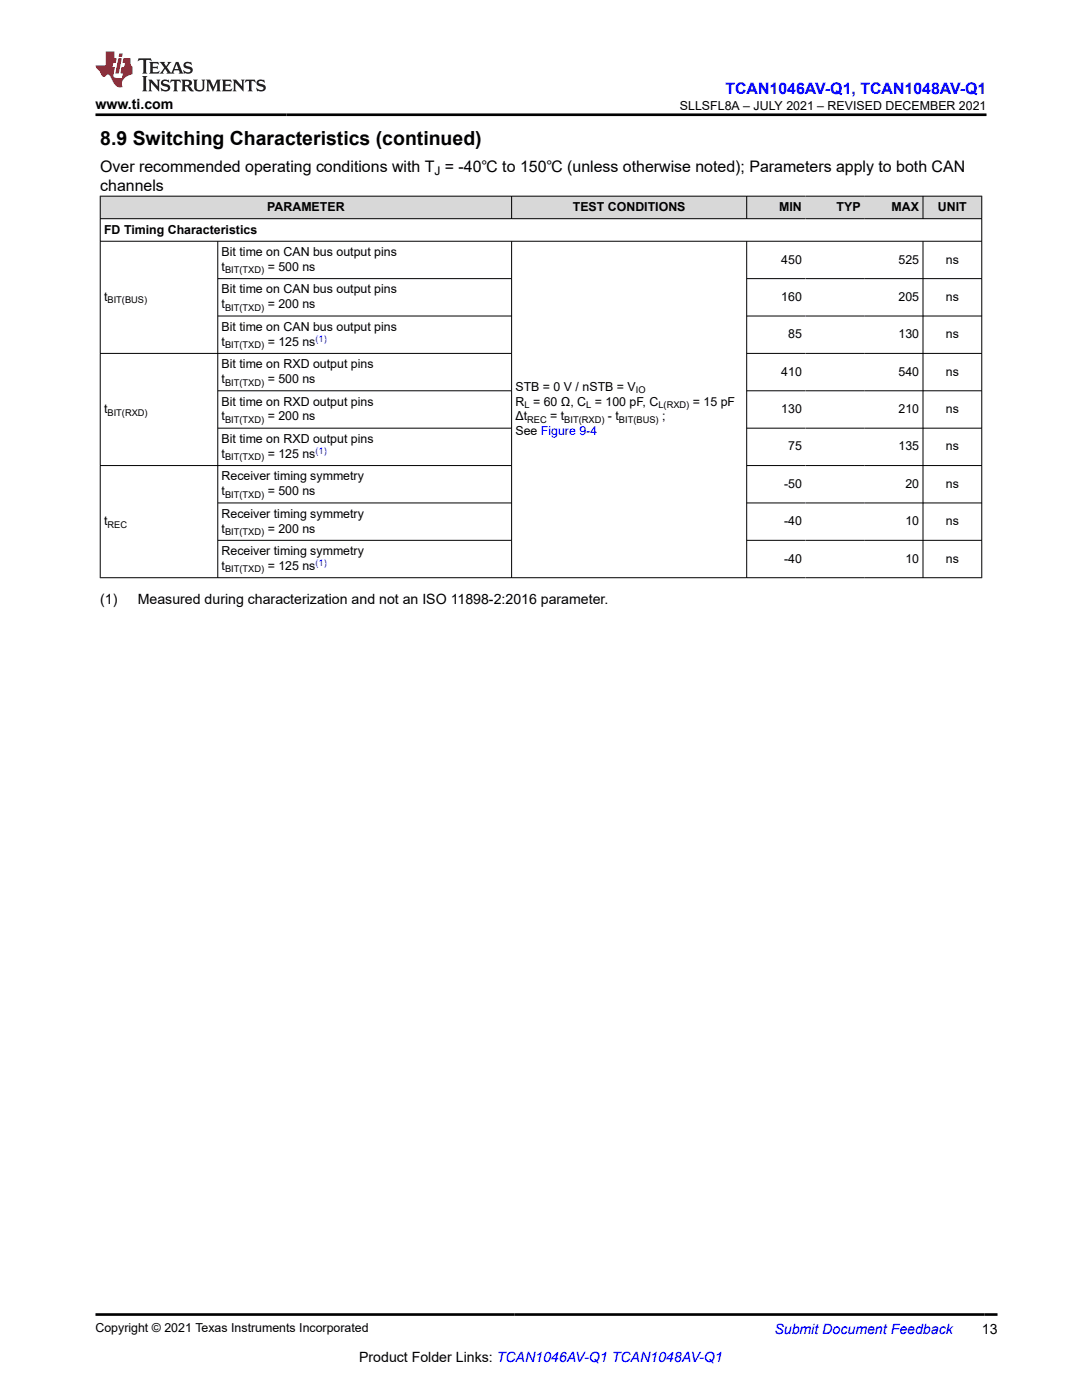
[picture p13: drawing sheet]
<svg xmlns="http://www.w3.org/2000/svg" width="216mm" height="279mm" viewBox="0 0 216 279" stroke-linecap="round" stroke-linejoin="round" font-family="sans-serif">
<defs><g id="words">
<text font-size="3.9" x="20" y="28.8">8.9 Switching Characteristics (continued)</text>
<text font-size="3.2" fill="#00f" x="144.7" y="18.7">TCAN1046AV-Q1, TCAN1048AV-Q1</text>
<g font-size="3.2">
<text x="20" y="34.3">Over recommended operating conditions with T = -40℃ to 150℃ (unless otherwise noted); Parameters apply to both CAN</text>
<text x="20" y="38.1">channels</text>
</g>
<g font-size="2.8">
<text x="19" y="21.8">www.ti.com</text>
<text x="20" y="120.4">(1)</text>
<text x="27.5" y="120.4">Measured during characterization and not an ISO 11898-2:2016 parameter.</text>
<text x="195.9" y="266.1">13</text>
<text x="71.7" y="271.7">Product Folder Links: TCAN1046AV-Q1 TCAN1048AV-Q1</text>
</g>
<text font-size="2.8" fill="#00f" x="154.5" y="266.2">Submit Document Feedback</text>
<g font-size="2.5">
<text x="135.7" y="21.9">SLLSFL8A – JULY 2021 – REVISED DECEMBER 2021</text>
<text x="20.8" y="46.6">FD Timing Characteristics</text>
<text x="53.3" y="42.1">PARAMETER</text>
<text x="114.3" y="42.1">TEST CONDITIONS</text>
<text x="155.5" y="42.1">MIN</text>
<text x="166.9" y="42.1">TYP</text>
<text x="177.9" y="42.1">MAX</text>
<text x="187.2" y="42.1">UNIT</text>
<text x="44.2" y="51.1">Bit time on CAN bus output pins</text>
<text x="155.9" y="52.6">450</text>
<text x="179.3" y="52.6">525</text>
<text x="188.7" y="52.6">ns</text>
<text x="44.2" y="54.1">t</text>
<text x="44.2" y="58.6">Bit time on CAN bus output pins</text>
<text x="53.4" y="54.1">= 500 ns</text>
<text x="20.8" y="60">t</text>
<text x="44.2" y="61.5">t</text>
<text x="53.4" y="61.5">= 200 ns</text>
<text x="155.9" y="60">160</text>
<text x="179.3" y="60">205</text>
<text x="188.7" y="60">ns</text>
<text x="44.2" y="66">Bit time on CAN bus output pins</text>
<text x="44.2" y="69">t</text>
<text x="53.4" y="69">= 125 ns</text>
<text x="157.3" y="67.5">85</text>
<text x="179.3" y="67.5">130</text>
<text x="188.7" y="67.5">ns</text>
<text x="44.2" y="73.5">Bit time on RXD output pins</text>
<text x="44.2" y="76.5">t</text>
<text x="53.4" y="76.5">= 500 ns</text>
<text x="102.9" y="78">STB = 0 V / nSTB = V</text>
<text x="155.9" y="75">410</text>
<text x="179.3" y="75">540</text>
<text x="188.7" y="75">ns</text>
<text x="20.8" y="82.4">t</text>
<text x="44.2" y="81">Bit time on RXD output pins</text>
<text x="44.2" y="83.9">t</text>
<text x="53.4" y="83.9">= 200 ns</text>
<text x="102.9" y="83.9">Δt</text>
<text x="102.9" y="81">R = 60 Ω, C = 100 pF, C</text>
<text x="109.8" y="83.9">= t</text>
<text x="121.3" y="83.9">- t</text>
<text x="132.1" y="83.9">;</text>
<text x="138.2" y="81">= 15 pF</text>
<text x="155.9" y="82.4">130</text>
<text x="179.3" y="82.4">210</text>
<text x="188.7" y="82.4">ns</text>
<text x="44.2" y="88.4">Bit time on RXD output pins</text>
<text x="102.9" y="86.9">See Figure 9-4</text>
<text x="157.3" y="89.9">75</text>
<text x="179.3" y="89.9">135</text>
<text x="188.7" y="89.9">ns</text>
<text x="44.2" y="91.4">t</text>
<text x="44.2" y="95.9">Receiver timing symmetry</text>
<text x="53.4" y="91.4">= 125 ns</text>
<text x="44.2" y="98.8">t</text>
<text x="53.4" y="98.8">= 500 ns</text>
<text x="156.4" y="97.4">-50</text>
<text x="180.7" y="97.4">20</text>
<text x="188.7" y="97.4">ns</text>
<text x="20.8" y="104.8">t</text>
<text x="44.2" y="103.3">Receiver timing symmetry</text>
<text x="44.2" y="106.3">t</text>
<text x="53.4" y="106.3">= 200 ns</text>
<text x="156.4" y="104.8">-40</text>
<text x="180.7" y="104.8">10</text>
<text x="188.7" y="104.8">ns</text>
<text x="44.2" y="110.8">Receiver timing symmetry</text>
<text x="44.2" y="113.8">t</text>
<text x="53.4" y="113.8">= 125 ns</text>
<text x="156.4" y="112.3">-40</text>
<text x="180.7" y="112.3">10</text>
<text x="188.7" y="112.3">ns</text>
<text x="19" y="265.9">Copyright © 2021 Texas Instruments Incorporated</text>
</g>
<text font-size="2.4" x="86.7" y="34.9">J</text>
<g font-size="1.9">
<text x="44.9" y="54.6">BIT(TXD)</text>
<text x="21.5" y="60.5">BIT(BUS)</text>
<text x="44.9" y="62">BIT(TXD)</text>
<text x="44.9" y="69.5">BIT(TXD)</text>
<text x="44.9" y="76.9">BIT(TXD)</text>
<text x="21.5" y="82.9">BIT(RXD)</text>
<text x="104.6" y="81.4">L</text>
<text x="117" y="81.4">L</text>
<text x="126.9" y="78.5">IO</text>
<text x="131.4" y="81.4">L(RXD)</text>
<text x="44.9" y="84.4">BIT(TXD)</text>
<text x="105.2" y="84.4">REC</text>
<text x="112.6" y="84.4">BIT(RXD)</text>
<text x="123.5" y="84.4">BIT(BUS)</text>
<text x="44.9" y="91.9">BIT(TXD)</text>
<text x="44.9" y="99.3">BIT(TXD)</text>
<text x="21.5" y="105.3">REC</text>
<text x="44.9" y="106.8">BIT(TXD)</text>
<text x="44.9" y="114.3">BIT(TXD)</text>
</g>
<g font-size="1.9" fill="#00f">
<text x="63" y="68.2">(1)</text>
<text x="63" y="90.6">(1)</text>
<text x="63" y="112.9">(1)</text>
</g>
</g></defs>
<g fill="#d8d8d8">
<path d="M20 39.1h175.9v4.5h-175.9z" fill-rule="evenodd"/>
<path d="M20.1 39.2h81.9v4.4h-81.9z" fill-rule="evenodd"/>
<path d="M102.1 39.2h46.8v4.4h-46.8z" fill-rule="evenodd"/>
<path d="M149.1 39.2h11.6v4.4h-11.6z" fill-rule="evenodd"/>
<path d="M160.7 39.2h11.7v4.4h-11.7z" fill-rule="evenodd"/>
<path d="M172.4 39.2h11.7v4.4h-11.7z" fill-rule="evenodd"/>
<path d="M184.2 39.2h11.6v4.4h-11.6z" fill-rule="evenodd"/>
</g>
<g fill="none" stroke="#000" stroke-width=".2">
<path d="M19.9 39.1h176.1M20 39.1v76.3M102.1 39.1v4.6M149 39.1v4.6M184.2 39.1v4.6M195.9 39.1v76.3M19.9 43.6h176.1M19.9 48.1h176.1M43.5 48.1v67.3M43.5 55.6h58.6M102.1 48.1v67.3M149 48.1v67.3"/>
<path d="M149 55.6h47M184.2 48.1v67.3M19.9 70.5h82.2M43.5 63.1h58.6M43.5 78h58.6M149 70.5h47M149 63.1h47M149 78h47M43.5 85.5h58.6M102.1 92.9h-82.2M149 92.9h47M149 85.5h47"/>
<path d="M43.5 100.4h58.6M43.5 107.8h58.6M149 100.4h47M149 107.8h47M196 115.3h-176.1"/>
</g>
<path d="M27.7 11.6l-.2 .6 .5-.2h.6v.1v2.2l-.2 .4h1l-.2-.4v-2.2v-.1h.5l.5 .2-.1-.6zM29.8 12.4l.2 .3v1.6l-.2 .4h1.9l.1-.6a1.08 1.08 0 0 1-1.3 .2v-.7h.6l.4 .2v-.7l-.4 .2h-.6v-.5l.2-.2a1 1 0 0 1 1 .3l-.1-.5zM31.8 12.4l1 1.1-1 1.2h.9l-.2-.2 .4-.8 .5 .8-.2 .2h1.6l-.2-.2 .1-.5h1l.1 .5-.1 .2h.9l-.2-.4-.8-1.9h-.5l-1 2.1-.8-1.1 .9-1h-.8l.2 .2-.5 .6-.3-.6 .1-.2zM35.2 12.8l.4 1h-.8zM36.8 12.5a.65 .65 0 0 0-.2 .7 .65 .65 0 0 0 .6 .5l.7 .1 .1 .3a.79 .79 0 0 1-.7 .4 .79 .79 0 0 1-.7-.5l.1 .7 .2-.1a.93 .93 0 0 0 1.1 0 .93 .93 0 0 0 .4-.9 1.46 1.46 0 0 0-1.2-.6l-.1-.3a1.09 1.09 0 0 1 1.2 .2l-.2-.6-.1 .1-.6-.2zM28.4 15.2l.2 .4v2.2l-.2 .4h1l-.2-.4v-2.2l.2-.4zM29.6 15.9l.2 .4v1.5l-.2 .4h.8l-.3-.4v-1.3l1.7 1.8v-2l.2-.4h-.8l.2 .2 .1 1.1-1.2-1.3zM32.3 16a.65 .65 0 0 0-.2 .8 .65 .65 0 0 0 .7 .4l.6 .2 .1 .2a.79 .79 0 0 1-.7 .4 .79 .79 0 0 1-.7-.5l.1 .7 .2-.1a.93 .93 0 0 0 1.1 .1 .93 .93 0 0 0 .4-1 1.46 1.46 0 0 0-1.2-.5l-.1-.4a1.09 1.09 0 0 1 1.2 .2l-.2-.6-.1 .1-.6-.1zM34.1 15.9l-.1 .6a.63 .63 0 0 1 .7-.3l.1 1.6-.3 .4h1l-.2-.4v-1.6a.66 .66 0 0 1 .8 .3l-.1-.6zM36.2 15.9l.2 .4v1.5l-.2 .4h.9l-.2-.2v-.7h.5l.1 .2a.79 .79 0 0 0 1.2 .6l-1-.9a.61 .61 0 0 0 .6-.6 .61 .61 0 0 0-.5-.7zM36.9 16.2h.2a.47 .47 0 0 1 .5 .1 .47 .47 0 0 1 .1 .5l-.2 .1-.6 .1zM38.5 15.9l.2 .2a2.27 2.27 0 0 0 .4 2 1.04 1.04 0 0 0 1.7-.7v-1.3l.2-.2h-.8l.2 .4v1.1a.6 .6 0 0 1-.6 .6 .6 .6 0 0 1-.6-.6v-1.1l.3-.4zM41.1 15.9l.2 .4v1.5l-.2 .4h.7l-.2-.4v-1.4l.9 1.9 .8-1.9v1.4l-.2 .4h1l-.3-.4v-1.5l.3-.4h-.8l-.7 1.5-.7-1.5zM44.3 15.9l.2 .4v1.5l-.2 .4h1.9l.1-.6a1.09 1.09 0 0 1-1.3 .2v-.7h.6l.4 .2v-.6l-.4 .2h-.6v-.6l.2-.1a1.01 1.01 0 0 1 1 .3l-.1-.6zM46.4 15.9l.3 .4v1.5l-.3 .4h.8l-.2-.4v-1.3l1.6 1.8v-2l.2-.4h-.7l.2 .2v1.1l-1.2-1.3zM49 15.9l-.1 .6a.63 .63 0 0 1 .8-.3v1.6l-.3 .4h1l-.2-.4v-1.6a.66 .66 0 0 1 .8 .3l-.1-.6zM51.4 16a.65 .65 0 0 0-.2 .8 .65 .65 0 0 0 .6 .4l.6 .2 .2 .2a.79 .79 0 0 1-.8 .4 .79 .79 0 0 1-.6-.5l.1 .7 .2-.1a.93 .93 0 0 0 1 .1 .93 .93 0 0 0 .5-1 1.46 1.46 0 0 0-1.3-.5l-.1-.4a1.09 1.09 0 0 1 1.3 .2l-.2-.6-.2 .1-.5-.1z" fill="#231f20"/>
<path d="M21.1 10.3v2.7h-2.1l.1 .4 .9 1a.95 .95 0 0 0 .9 .9 .59 .59 0 0 1 .6-.4 .59 .59 0 0 1 .5 .3l.4 .8a1.59 1.59 0 0 0 2.1 1.4 1.61 1.61 0 0 1 1-2.3l1-.3-.1-1.5a1.59 1.59 0 0 1-.4-1.7h-1.4l-.2 .9h.5l-.1 .9h-.5l-.2 .9v.3l.4 .1-.2 .9h-.6a.73 .73 0 0 1-1.1-.7l.3-1.5h-.5l.2-.9h.5l.2-.9h-.5v-1.3zM23.6 11.6l-.6 3.1h.7l.6-3.1zM23.8 10.7l-.1 .6h.7l.1-.6z" fill="#ed1c24"/>
<path d="M19 22.9h177.8M19 262.3h180" fill="none" stroke="#000" stroke-width=".53"/>
<use href="#words"/>
</svg>
